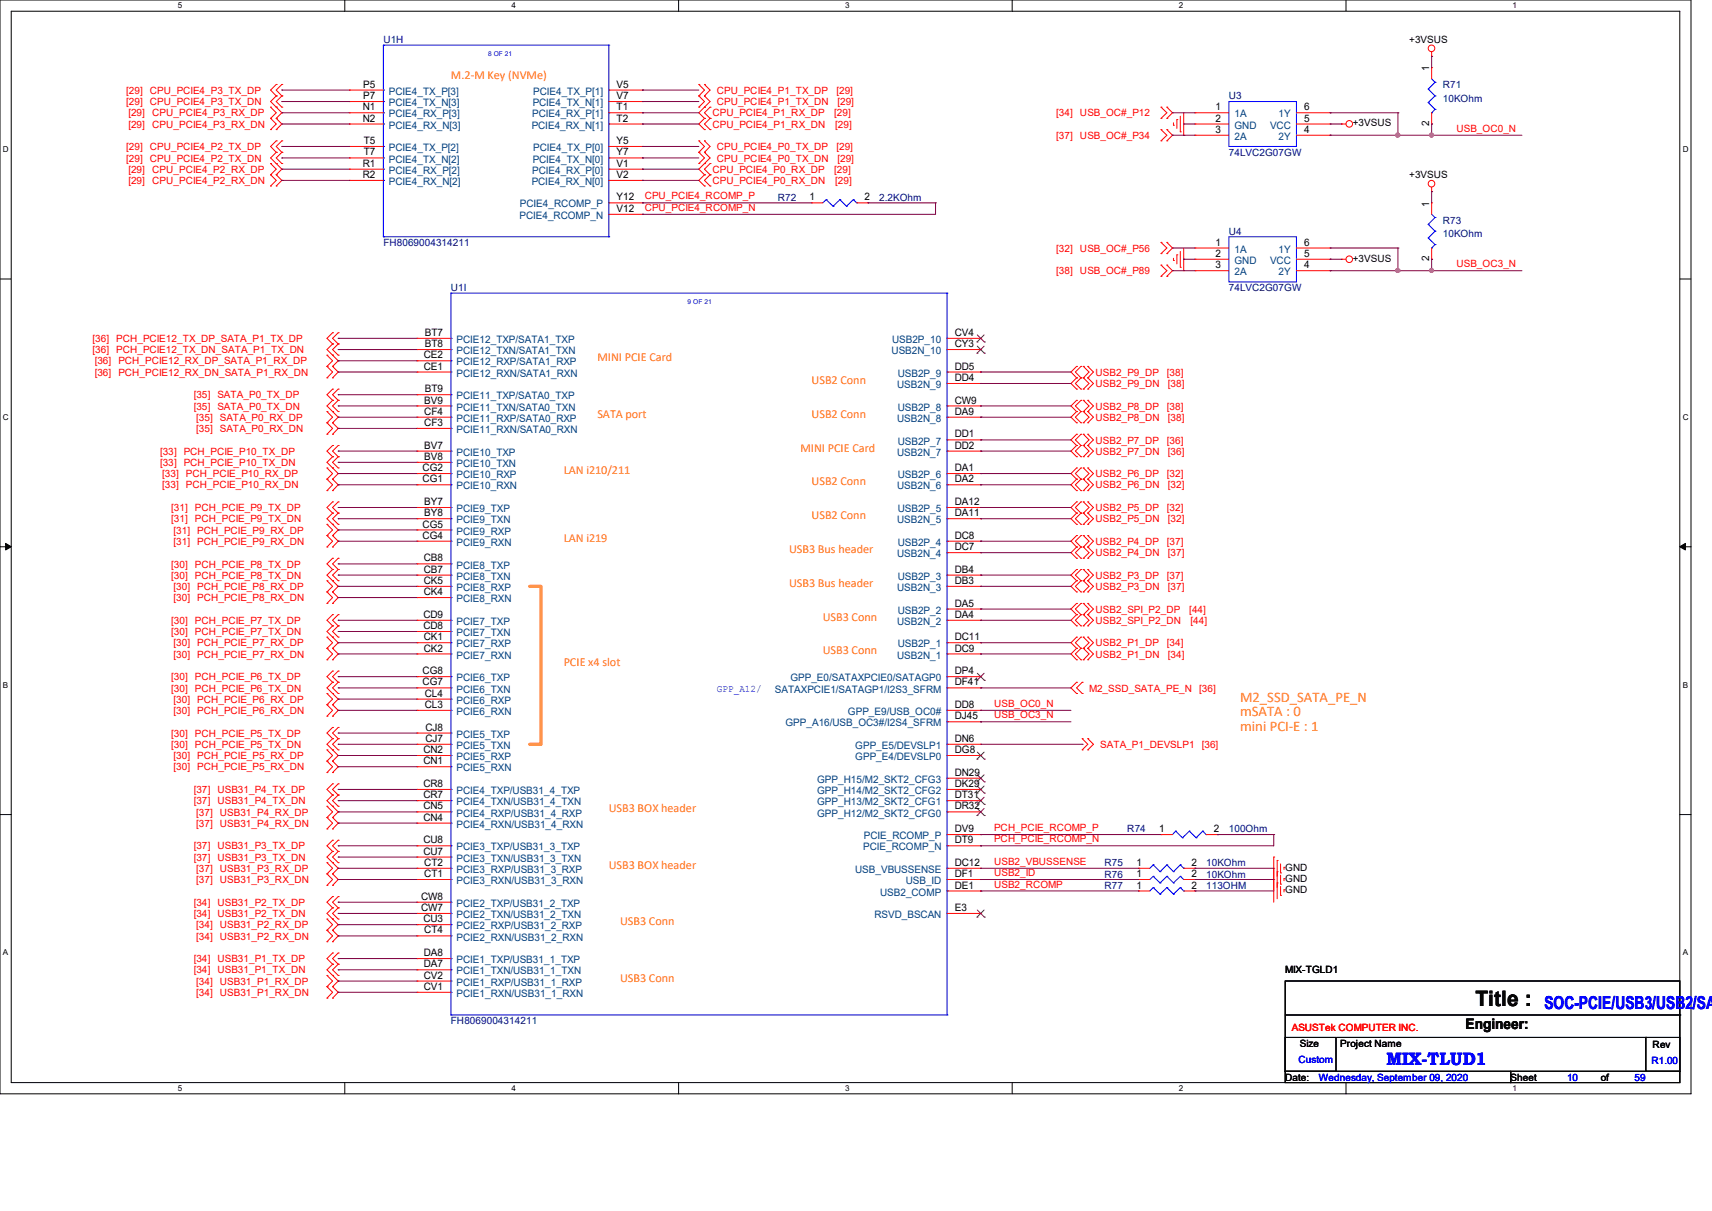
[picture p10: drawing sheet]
<svg xmlns="http://www.w3.org/2000/svg" width="297mm" height="210mm" viewBox="0 0 297 210" stroke-linecap="round" stroke-linejoin="round" font-family="sans-serif">
<defs><g id="words">
<text font-size="3.7" x="256" y="174.5">Title :</text>
<g font-size="3.1" fill="#00f">
<text x="267.9" y="175.1">SOC-PCIE/USB3/USB2/SAT</text>
<text x="240.5" y="184.7">MIX-TLUD1</text>
</g>
<g font-size="2.5" fill="#ff8000">
<text x="215.1" y="121.7">M2_SSD_SATA_PE_N</text>
<text x="215.1" y="124.2">mSATA : 0</text>
<text x="215.1" y="126.8">mini PCI-E : 1</text>
</g>
<text font-size="2.5" x="254.3" y="178.4">Engineer:</text>
<g font-size="2.1" fill="#ff8000">
<text x="78.2" y="13.8">M.2-M Key (NVMe)</text>
<text x="103.6" y="62.7">MINI PCIE Card</text>
<text x="140.8" y="66.5">USB2 Conn</text>
<text x="103.6" y="72.4">SATA port</text>
<text x="140.8" y="72.4">USB2 Conn</text>
<text x="97.8" y="82.2">LAN i210/211</text>
<text x="138.9" y="78.3">MINI PCIE Card</text>
<text x="140.8" y="84.2">USB2 Conn</text>
<text x="97.8" y="93.9">LAN i219</text>
<text x="136.9" y="95.9">USB3 Bus header</text>
<text x="140.8" y="90">USB2 Conn</text>
<text x="136.9" y="101.8">USB3 Bus header</text>
<text x="142.7" y="107.7">USB3 Conn</text>
<text x="142.7" y="113.5">USB3 Conn</text>
<text x="97.8" y="115.4">PCIE x4 slot</text>
<text x="105.6" y="140.9">USB3 BOX header</text>
<text x="105.6" y="150.7">USB3 BOX header</text>
<text x="107.6" y="160.4">USB3 Conn</text>
<text x="107.6" y="170.2">USB3 Conn</text>
</g>
<g font-size="1.8">
<text x="63" y="17.2">P7</text>
<text x="63" y="15.2">P5</text>
<text x="107" y="17.2">V7</text>
<text x="107" y="15.2">V5</text>
<text x="247.9" y="12.3" transform="rotate(-90 247.9 12.3)">1</text>
<text x="62.9" y="21.1">N2</text>
<text x="62.9" y="19.1">N1</text>
<text x="107" y="21.1">T2</text>
<text x="107" y="19.1">T1</text>
<text x="210.9" y="19.1">1</text>
<text x="210.9" y="21.1">2</text>
<text x="210.9" y="23">3</text>
<text x="226.3" y="23">4</text>
<text x="226.3" y="21.1">5</text>
<text x="226.3" y="19.1">6</text>
<text x="247.9" y="21.9" transform="rotate(-90 247.9 21.9)">2</text>
<text x="62.9" y="28.9">R1</text>
<text x="63.1" y="27">T7</text>
<text x="63.1" y="25">T5</text>
<text x="107" y="28.9">V1</text>
<text x="107" y="27">Y7</text>
<text x="107" y="25">Y5</text>
<text x="62.9" y="30.9">R2</text>
<text x="107" y="34.8">Y12</text>
<text x="107" y="30.9">V2</text>
<text x="140.4" y="34.8">1</text>
<text x="150" y="34.8">2</text>
<text x="247.9" y="35.8" transform="rotate(-90 247.9 35.8)">1</text>
<text x="107" y="36.7">V12</text>
<text x="210.9" y="42.6">1</text>
<text x="210.9" y="44.5">2</text>
<text x="210.9" y="46.5">3</text>
<text x="226.3" y="46.5">4</text>
<text x="226.3" y="44.5">5</text>
<text x="226.3" y="42.6">6</text>
<text x="247.9" y="45.3" transform="rotate(-90 247.9 45.3)">2</text>
<text x="73.7" y="58.3">BT7</text>
<text x="165.6" y="58.3">CV4</text>
<text x="73.5" y="64.1">CE1</text>
<text x="73.5" y="62.1">CE2</text>
<text x="73.7" y="60.2">BT8</text>
<text x="165.6" y="64.1">DD5</text>
<text x="165.6" y="60.2">CY3</text>
<text x="73.6" y="71.9">CF4</text>
<text x="73.6" y="70">BV9</text>
<text x="73.7" y="68">BT9</text>
<text x="165.6" y="71.9">DA9</text>
<text x="165.6" y="70">CW9</text>
<text x="165.6" y="66.1">DD4</text>
<text x="73.6" y="77.8">BV7</text>
<text x="73.6" y="73.9">CF3</text>
<text x="165.6" y="77.8">DD2</text>
<text x="165.6" y="75.9">DD1</text>
<text x="73.3" y="83.7">CG1</text>
<text x="73.3" y="81.7">CG2</text>
<text x="73.6" y="79.8">BV8</text>
<text x="165.6" y="83.7">DA2</text>
<text x="165.6" y="81.7">DA1</text>
<text x="73.6" y="89.5">BY8</text>
<text x="73.6" y="87.6">BY7</text>
<text x="165.6" y="89.5">DA11</text>
<text x="165.6" y="87.6">DA12</text>
<text x="73.3" y="93.4">CG4</text>
<text x="73.3" y="91.5">CG5</text>
<text x="165.6" y="95.4">DC7</text>
<text x="165.6" y="93.4">DC8</text>
<text x="73.5" y="101.3">CK5</text>
<text x="73.5" y="99.3">CB7</text>
<text x="73.5" y="97.4">CB8</text>
<text x="165.6" y="101.3">DB3</text>
<text x="165.6" y="99.3">DB4</text>
<text x="73.4" y="107.1">CD9</text>
<text x="73.5" y="103.2">CK4</text>
<text x="165.6" y="107.1">DA4</text>
<text x="165.6" y="105.2">DA5</text>
<text x="73.4" y="109.1">CD8</text>
<text x="73.5" y="113">CK2</text>
<text x="73.5" y="111">CK1</text>
<text x="165.6" y="113">DC9</text>
<text x="165.6" y="111">DC11</text>
<text x="73.3" y="118.9">CG7</text>
<text x="73.3" y="116.9">CG8</text>
<text x="165.6" y="118.9">DF41</text>
<text x="165.6" y="116.9">DP4</text>
<text x="73.7" y="122.8">CL3</text>
<text x="73.7" y="120.8">CL4</text>
<text x="165.6" y="124.8">DJ45</text>
<text x="165.6" y="122.8">DD8</text>
<text x="73.4" y="130.6">CN2</text>
<text x="73.8" y="128.7">CJ7</text>
<text x="73.8" y="126.7">CJ8</text>
<text x="165.6" y="130.6">DG8</text>
<text x="165.6" y="128.7">DN6</text>
<text x="73.4" y="136.5">CR8</text>
<text x="73.4" y="132.5">CN1</text>
<text x="165.6" y="136.5">DK29</text>
<text x="165.6" y="134.5">DN29</text>
<text x="73.4" y="142.3">CN4</text>
<text x="73.4" y="140.4">CN5</text>
<text x="73.4" y="138.4">CR7</text>
<text x="165.6" y="140.4">DR32</text>
<text x="165.6" y="138.4">DT31</text>
<text x="73.4" y="148.2">CU7</text>
<text x="73.4" y="146.3">CU8</text>
<text x="165.6" y="146.3">DT9</text>
<text x="165.6" y="144.3">DV9</text>
<text x="201.1" y="144.3">1</text>
<text x="210.6" y="144.3">2</text>
<text x="73.6" y="152.1">CT1</text>
<text x="73.6" y="150.2">CT2</text>
<text x="165.6" y="154.1">DE1</text>
<text x="165.6" y="152.1">DF1</text>
<text x="165.6" y="150.2">DC12</text>
<text x="197.1" y="150.2">1</text>
<text x="197.1" y="152.1">1</text>
<text x="197.1" y="154.1">1</text>
<text x="206.7" y="150.2">2</text>
<text x="206.7" y="152.1">2</text>
<text x="206.7" y="154.1">2</text>
<text x="73.1" y="158">CW7</text>
<text x="73.1" y="156">CW8</text>
<text x="73.4" y="159.9">CU3</text>
<text x="73.6" y="161.9">CT4</text>
<text x="165.6" y="158">E3</text>
<text x="73.5" y="167.8">DA7</text>
<text x="73.5" y="165.8">DA8</text>
<text x="73.5" y="171.7">CV1</text>
<text x="73.5" y="169.7">CV2</text>
</g>
<g font-size="1.8" fill="#004080">
<text x="67.5" y="16.4">PCIE4_TX_P[3]</text>
<text x="92.5" y="16.4">PCIE4_TX_P[1]</text>
<text x="67.5" y="22.3">PCIE4_RX_N[3]</text>
<text x="67.5" y="20.4">PCIE4_RX_P[3]</text>
<text x="67.5" y="18.4">PCIE4_TX_N[3]</text>
<text x="92.2" y="22.3">PCIE4_RX_N[1]</text>
<text x="92.3" y="20.4">PCIE4_RX_P[1]</text>
<text x="92.4" y="18.4">PCIE4_TX_N[1]</text>
<text x="214.2" y="20.4">1A</text>
<text x="214.2" y="22.3">GND</text>
<text x="220.3" y="22.3">VCC</text>
<text x="221.8" y="20.4">1Y</text>
<text x="67.5" y="28.2">PCIE4_TX_N[2]</text>
<text x="67.5" y="26.2">PCIE4_TX_P[2]</text>
<text x="92.4" y="28.2">PCIE4_TX_N[0]</text>
<text x="92.5" y="26.2">PCIE4_TX_P[0]</text>
<text x="214.2" y="24.3">2A</text>
<text x="221.8" y="24.3">2Y</text>
<text x="67.5" y="32.1">PCIE4_RX_N[2]</text>
<text x="67.5" y="30.1">PCIE4_RX_P[2]</text>
<text x="90.2" y="36">PCIE4_RCOMP_P</text>
<text x="92.2" y="32.1">PCIE4_RX_N[0]</text>
<text x="92.3" y="30.1">PCIE4_RX_P[0]</text>
<text x="90.1" y="38">PCIE4_RCOMP_N</text>
<text x="214.2" y="43.8">1A</text>
<text x="214.2" y="45.8">GND</text>
<text x="214.2" y="47.8">2A</text>
<text x="220.3" y="45.8">VCC</text>
<text x="221.8" y="47.8">2Y</text>
<text x="221.8" y="43.8">1Y</text>
<text x="79.2" y="59.5">PCIE12_TXP/SATA1_TXP</text>
<text x="154.8" y="59.5">USB2P_10</text>
<text x="79.2" y="65.3">PCIE12_RXN/SATA1_RXN</text>
<text x="79.2" y="63.4">PCIE12_RXP/SATA1_RXP</text>
<text x="79.2" y="61.4">PCIE12_TXN/SATA1_TXN</text>
<text x="154.7" y="61.4">USB2N_10</text>
<text x="155.7" y="65.3">USB2P_9</text>
<text x="79.2" y="71.2">PCIE11_TXN/SATA0_TXN</text>
<text x="79.2" y="69.3">PCIE11_TXP/SATA0_TXP</text>
<text x="155.7" y="67.3">USB2N_9</text>
<text x="155.7" y="71.2">USB2P_8</text>
<text x="79.2" y="75.1">PCIE11_RXN/SATA0_RXN</text>
<text x="79.2" y="73.2">PCIE11_RXP/SATA0_RXP</text>
<text x="155.7" y="73.2">USB2N_8</text>
<text x="155.7" y="77.1">USB2P_7</text>
<text x="79.2" y="82.9">PCIE10_RXP</text>
<text x="79.2" y="81">PCIE10_TXN</text>
<text x="79.2" y="79">PCIE10_TXP</text>
<text x="155.7" y="79">USB2N_7</text>
<text x="155.7" y="82.9">USB2P_6</text>
<text x="79.2" y="88.8">PCIE9_TXP</text>
<text x="79.2" y="84.9">PCIE10_RXN</text>
<text x="155.7" y="84.9">USB2N_6</text>
<text x="155.7" y="88.8">USB2P_5</text>
<text x="79.2" y="94.7">PCIE9_RXN</text>
<text x="79.2" y="92.7">PCIE9_RXP</text>
<text x="79.2" y="90.8">PCIE9_TXN</text>
<text x="155.7" y="90.8">USB2N_5</text>
<text x="155.7" y="94.7">USB2P_4</text>
<text x="79.2" y="100.5">PCIE8_TXN</text>
<text x="79.2" y="98.6">PCIE8_TXP</text>
<text x="155.7" y="96.6">USB2N_4</text>
<text x="155.7" y="100.5">USB2P_3</text>
<text x="79.2" y="104.4">PCIE8_RXN</text>
<text x="79.2" y="102.5">PCIE8_RXP</text>
<text x="155.7" y="102.5">USB2N_3</text>
<text x="155.7" y="106.4">USB2P_2</text>
<text x="79.2" y="112.3">PCIE7_RXP</text>
<text x="79.2" y="110.3">PCIE7_TXN</text>
<text x="79.2" y="108.4">PCIE7_TXP</text>
<text x="155.7" y="108.4">USB2N_2</text>
<text x="155.7" y="112.3">USB2P_1</text>
<text x="79.2" y="118.2">PCIE6_TXP</text>
<text x="79.2" y="114.2">PCIE7_RXN</text>
<text x="137.1" y="118.2">GPP_E0/SATAXPCIE0/SATAGP0</text>
<text x="155.7" y="114.2">USB2N_1</text>
<text x="79.2" y="124">PCIE6_RXN</text>
<text x="79.2" y="122">PCIE6_RXP</text>
<text x="79.2" y="120.1">PCIE6_TXN</text>
<text x="134.4" y="120.1">SATAXPCIE1/SATAGP1/I2S3_SFRM</text>
<text x="136.3" y="126">GPP_A16/USB_OC3#/I2S4_SFRM</text>
<text x="147.1" y="124">GPP_E9/USB_OC0#</text>
<text x="79.2" y="131.8">PCIE5_RXP</text>
<text x="79.2" y="129.9">PCIE5_TXN</text>
<text x="79.2" y="127.9">PCIE5_TXP</text>
<text x="148.4" y="131.8">GPP_E4/DEVSLP0</text>
<text x="148.4" y="129.9">GPP_E5/DEVSLP1</text>
<text x="79.2" y="137.7">PCIE4_TXP/USB31_4_TXP</text>
<text x="79.2" y="133.8">PCIE5_RXN</text>
<text x="141.8" y="137.7">GPP_H14/M2_SKT2_CFG2</text>
<text x="141.8" y="135.8">GPP_H15/M2_SKT2_CFG3</text>
<text x="79.2" y="143.6">PCIE4_RXN/USB31_4_RXN</text>
<text x="79.2" y="141.6">PCIE4_RXP/USB31_4_RXP</text>
<text x="79.2" y="139.7">PCIE4_TXN/USB31_4_TXN</text>
<text x="141.8" y="141.6">GPP_H12/M2_SKT2_CFG0</text>
<text x="141.8" y="139.7">GPP_H13/M2_SKT2_CFG1</text>
<text x="79.2" y="149.4">PCIE3_TXN/USB31_3_TXN</text>
<text x="79.2" y="147.5">PCIE3_TXP/USB31_3_TXP</text>
<text x="149.8" y="147.5">PCIE_RCOMP_N</text>
<text x="149.9" y="145.5">PCIE_RCOMP_P</text>
<text x="79.2" y="153.3">PCIE3_RXN/USB31_3_RXN</text>
<text x="79.2" y="151.4">PCIE3_RXP/USB31_3_RXP</text>
<text x="148.4" y="151.4">USB_VBUSSENSE</text>
<text x="152.7" y="155.3">USB2_COMP</text>
<text x="157.1" y="153.3">USB_ID</text>
<text x="79.2" y="161.2">PCIE2_RXP/USB31_2_RXP</text>
<text x="79.2" y="159.2">PCIE2_TXN/USB31_2_TXN</text>
<text x="79.2" y="157.3">PCIE2_TXP/USB31_2_TXP</text>
<text x="151.7" y="159.2">RSVD_BSCAN</text>
<text x="79.2" y="167">PCIE1_TXP/USB31_1_TXP</text>
<text x="79.2" y="163.1">PCIE2_RXN/USB31_2_RXN</text>
<text x="79.2" y="172.9">PCIE1_RXN/USB31_1_RXN</text>
<text x="79.2" y="170.9">PCIE1_RXP/USB31_1_RXP</text>
<text x="79.2" y="169">PCIE1_TXN/USB31_1_TXN</text>
</g>
<g font-size="1.7" fill="#000080">
<text x="66.5" y="7.5">U1H</text>
<text x="213.2" y="17.2">U3</text>
<text x="250.3" y="15.3">R71</text>
<text x="250.3" y="17.7">10KOhm</text>
<text x="213.2" y="27">74LVC2G07GW</text>
<text x="135" y="34.8">R72</text>
<text x="152.5" y="34.8">2.2KOhm</text>
<text x="213.2" y="40.7">U4</text>
<text x="250.3" y="38.8">R73</text>
<text x="250.3" y="41.1">10KOhm</text>
<text x="66.5" y="42.7">FH8069004314211</text>
<text x="78.2" y="50.5">U1I</text>
<text x="213.2" y="50.5">74LVC2G07GW</text>
<text x="195.6" y="144.4">R74</text>
<text x="213.2" y="144.4">100Ohm</text>
<text x="191.6" y="150.2">R75</text>
<text x="191.6" y="152.2">R76</text>
<text x="191.6" y="154.1">R77</text>
<text x="209.2" y="150.2">10KOhm</text>
<text x="209.2" y="152.2">10KOhm</text>
<text x="209.2" y="154.1">113OHM</text>
<text x="78.2" y="177.6">FH8069004314211</text>
</g>
<g font-size="1.7">
<text x="244.5" y="7.5">+3VSUS</text>
<text x="234.7" y="21.9">+3VSUS</text>
<text x="244.5" y="30.9">+3VSUS</text>
<text x="234.7" y="45.4">+3VSUS</text>
<text x="223" y="154.9">GND</text>
<text x="223" y="153">GND</text>
<text x="223" y="151">GND</text>
<text x="223" y="168.8">MIX-TGLD1</text>
<text x="225.5" y="181.5">Size</text>
<text x="232.5" y="181.5">Project Name</text>
<text x="286.7" y="181.7">Rev</text>
<text x="223" y="187.4">Date:</text>
<text x="262.1" y="187.4">Sheet</text>
<text x="277.7" y="187.4">of</text>
</g>
<g font-size="1.7" fill="#f00">
<text x="21.9" y="16.3">[29] CPU_PCIE4_P3_TX_DP</text>
<text x="124.4" y="16.3">CPU_PCIE4_P1_TX_DP</text>
<text x="145.1" y="16.3">[29]</text>
<text x="21.9" y="18.2">[29] CPU_PCIE4_P3_TX_DN</text>
<text x="22.3" y="20.2">[29]</text>
<text x="22.3" y="22.1">[29]</text>
<text x="26.4" y="20.2">CPU_PCIE4_P3_RX_DP</text>
<text x="26.4" y="22.1">CPU_PCIE4_P3_RX_DN</text>
<text x="123.6" y="20.2">CPU_PCIE4_P1_RX_DP</text>
<text x="123.6" y="22.1">CPU_PCIE4_P1_RX_DN</text>
<text x="124.4" y="18.2">CPU_PCIE4_P1_TX_DN</text>
<text x="144.7" y="20.2">[29]</text>
<text x="144.9" y="22.1">[29]</text>
<text x="145.3" y="18.2">[29]</text>
<text x="183.3" y="20.2">[34] USB_OC#_P12</text>
<text x="252.7" y="22.9">USB_OC0_N</text>
<text x="21.9" y="26">[29] CPU_PCIE4_P2_TX_DP</text>
<text x="21.9" y="28">[29] CPU_PCIE4_P2_TX_DN</text>
<text x="22.3" y="30">[29]</text>
<text x="26.4" y="30">CPU_PCIE4_P2_RX_DP</text>
<text x="123.6" y="30">CPU_PCIE4_P0_RX_DP</text>
<text x="124.4" y="26">CPU_PCIE4_P0_TX_DP</text>
<text x="124.4" y="28">CPU_PCIE4_P0_TX_DN</text>
<text x="144.7" y="30">[29]</text>
<text x="145.1" y="26">[29]</text>
<text x="145.3" y="28">[29]</text>
<text x="183.3" y="24.1">[37] USB_OC#_P34</text>
<text x="22.3" y="31.9">[29]</text>
<text x="26.4" y="31.9">CPU_PCIE4_P2_RX_DN</text>
<text x="111.8" y="34.6">CPU_PCIE4_RCOMP_P</text>
<text x="123.6" y="31.9">CPU_PCIE4_P0_RX_DN</text>
<text x="144.9" y="31.9">[29]</text>
<text x="111.8" y="36.6">CPU_PCIE4_RCOMP_N</text>
<text x="183.3" y="43.6">[32] USB_OC#_P56</text>
<text x="183.3" y="47.6">[38] USB_OC#_P89</text>
<text x="252.7" y="46.4">USB_OC3_N</text>
<text x="16" y="59.3">[36] PCH_PCIE12_TX_DP_SATA_P1_TX_DP</text>
<text x="16" y="61.3">[36] PCH_PCIE12_TX_DN_SATA_P1_TX_DN</text>
<text x="16.4" y="63.2">[36] PCH_PCIE12_RX_DP_SATA_P1_RX_DP</text>
<text x="16.4" y="65.1">[36] PCH_PCIE12_RX_DN_SATA_P1_RX_DN</text>
<text x="190.1" y="65.1">USB2_P9_DP</text>
<text x="202.4" y="65.1">[38]</text>
<text x="33.6" y="69.1">[35] SATA_P0_TX_DP</text>
<text x="33.6" y="71">[35] SATA_P0_TX_DN</text>
<text x="190.1" y="67.1">USB2_P9_DN</text>
<text x="190.1" y="71">USB2_P8_DP</text>
<text x="202.4" y="71">[38]</text>
<text x="202.6" y="67.1">[38]</text>
<text x="34" y="73">[35] SATA_P0_RX_DP</text>
<text x="34" y="74.9">[35] SATA_P0_RX_DN</text>
<text x="190.1" y="73">USB2_P8_DN</text>
<text x="190.1" y="76.9">USB2_P7_DP</text>
<text x="202.4" y="76.9">[36]</text>
<text x="202.6" y="73">[38]</text>
<text x="27.8" y="78.9">[33] PCH_PCIE_P10_TX_DP</text>
<text x="27.8" y="80.8">[33] PCH_PCIE_P10_TX_DN</text>
<text x="28.2" y="82.8">[33] PCH_PCIE_P10_RX_DP</text>
<text x="190.1" y="78.9">USB2_P7_DN</text>
<text x="190.1" y="82.8">USB2_P6_DP</text>
<text x="202.4" y="82.8">[32]</text>
<text x="202.6" y="78.9">[36]</text>
<text x="28.2" y="84.7">[33] PCH_PCIE_P10_RX_DN</text>
<text x="29.7" y="88.6">[31] PCH_PCIE_P9_TX_DP</text>
<text x="190.1" y="84.7">USB2_P6_DN</text>
<text x="190.1" y="88.6">USB2_P5_DP</text>
<text x="202.4" y="88.6">[32]</text>
<text x="202.6" y="84.7">[32]</text>
<text x="29.7" y="90.6">[31] PCH_PCIE_P9_TX_DN</text>
<text x="30.1" y="92.5">[31] PCH_PCIE_P9_RX_DP</text>
<text x="30.1" y="94.5">[31] PCH_PCIE_P9_RX_DN</text>
<text x="190.1" y="90.6">USB2_P5_DN</text>
<text x="190.1" y="94.5">USB2_P4_DP</text>
<text x="202.4" y="94.5">[37]</text>
<text x="202.6" y="90.6">[32]</text>
<text x="29.7" y="98.4">[30] PCH_PCIE_P8_TX_DP</text>
<text x="29.7" y="100.4">[30] PCH_PCIE_P8_TX_DN</text>
<text x="190.1" y="96.5">USB2_P4_DN</text>
<text x="190.1" y="100.4">USB2_P3_DP</text>
<text x="202.4" y="100.4">[37]</text>
<text x="202.6" y="96.5">[37]</text>
<text x="30.1" y="102.3">[30] PCH_PCIE_P8_RX_DP</text>
<text x="30.1" y="104.3">[30] PCH_PCIE_P8_RX_DN</text>
<text x="190.1" y="102.3">USB2_P3_DN</text>
<text x="190.1" y="106.3">USB2_SPI_P2_DP</text>
<text x="202.6" y="102.3">[37]</text>
<text x="206.3" y="106.3">[44]</text>
<text x="29.7" y="108.2">[30] PCH_PCIE_P7_TX_DP</text>
<text x="29.7" y="110.1">[30] PCH_PCIE_P7_TX_DN</text>
<text x="30.1" y="112.1">[30] PCH_PCIE_P7_RX_DP</text>
<text x="190.1" y="108.2">USB2_SPI_P2_DN</text>
<text x="190.1" y="112.1">USB2_P1_DP</text>
<text x="202.4" y="112.1">[34]</text>
<text x="206.5" y="108.2">[44]</text>
<text x="29.7" y="118">[30] PCH_PCIE_P6_TX_DP</text>
<text x="29.7" y="119.9">[30] PCH_PCIE_P6_TX_DN</text>
<text x="30.1" y="114">[30] PCH_PCIE_P7_RX_DN</text>
<text x="188.9" y="119.9">M2_SSD_SATA_PE_N</text>
<text x="190.1" y="114">USB2_P1_DN</text>
<text x="202.6" y="114">[34]</text>
<text x="208.1" y="119.9">[36]</text>
<text x="30.1" y="121.9">[30] PCH_PCIE_P6_RX_DP</text>
<text x="30.1" y="123.8">[30] PCH_PCIE_P6_RX_DN</text>
<text x="172.5" y="122.6">USB_OC0_N</text>
<text x="172.5" y="124.6">USB_OC3_N</text>
<text x="29.7" y="127.8">[30] PCH_PCIE_P5_TX_DP</text>
<text x="29.7" y="129.7">[30] PCH_PCIE_P5_TX_DN</text>
<text x="30.1" y="131.7">[30] PCH_PCIE_P5_RX_DP</text>
<text x="190.9" y="129.7">SATA_P1_DEVSLP1</text>
<text x="208.5" y="129.7">[36]</text>
<text x="30.1" y="133.6">[30] PCH_PCIE_P5_RX_DN</text>
<text x="33.6" y="137.5">[37] USB31_P4_TX_DP</text>
<text x="33.6" y="139.5">[37] USB31_P4_TX_DN</text>
<text x="34" y="141.4">[37] USB31_P4_RX_DP</text>
<text x="34" y="143.4">[37] USB31_P4_RX_DN</text>
<text x="33.6" y="147.3">[37] USB31_P3_TX_DP</text>
<text x="33.6" y="149.3">[37] USB31_P3_TX_DN</text>
<text x="172.5" y="146.1">PCH_PCIE_RCOMP_N</text>
<text x="172.5" y="144.1">PCH_PCIE_RCOMP_P</text>
<text x="172.5" y="150">USB2_VBUSSENSE</text>
<text x="34" y="151.2">[37] USB31_P3_RX_DP</text>
<text x="34" y="153.2">[37] USB31_P3_RX_DN</text>
<text x="172.5" y="153.9">USB2_RCOMP</text>
<text x="172.5" y="151.9">USB2_ID</text>
<text x="33.6" y="157.1">[34] USB31_P2_TX_DP</text>
<text x="33.6" y="159">[34] USB31_P2_TX_DN</text>
<text x="34" y="161">[34] USB31_P2_RX_DP</text>
<text x="33.6" y="166.9">[34] USB31_P1_TX_DP</text>
<text x="34" y="162.9">[34] USB31_P2_RX_DN</text>
<text x="33.6" y="168.8">[34] USB31_P1_TX_DN</text>
<text x="34" y="170.8">[34] USB31_P1_RX_DP</text>
<text x="34" y="172.7">[34] USB31_P1_RX_DN</text>
<text x="224.1" y="178.8">ASUSTek COMPUTER INC.</text>
</g>
<g font-size="1.7" fill="#00f">
<text x="124.4" y="119.9">GPP_A12/</text>
<text x="225.3" y="184.3">Custom</text>
<text x="286.5" y="184.5">R1.00</text>
<text x="228.8" y="187.4">Wednesday, September 09, 2020</text>
<text x="271.9" y="187.4">10</text>
<text x="283.6" y="187.4">59</text>
</g>
<g font-size="1.4">
<text x="30.9" y="1.4">5</text>
<text x="88.7" y="1.4">4</text>
<text x="146.6" y="1.4">3</text>
<text x="204.5" y="1.4">2</text>
<text x="262.4" y="1.4">1</text>
<text x=".5" y="26.4">D</text>
<text x="291.9" y="26.4">D</text>
<text x=".5" y="72.8">C</text>
<text x="291.9" y="72.8">C</text>
<text x=".5" y="119.3">B</text>
<text x="291.9" y="119.3">B</text>
<text x=".5" y="165.7">A</text>
<text x="291.9" y="165.7">A</text>
<text x="30.9" y="189.2">5</text>
<text x="88.7" y="189.2">4</text>
<text x="146.6" y="189.2">3</text>
<text x="204.5" y="189.2">2</text>
<text x="262.4" y="189.2">1</text>
</g>
<g font-size="1.1" fill="#00f">
<text x="84.7" y="9.7">8 OF 21</text>
<text x="119.3" y="52.7">9 OF 21</text>
</g>
</g></defs>
<path d="M0 0h293.4v189.7h-293.4zM1.9 1.9h289.5v185.8h-289.5z" fill="none" stroke="#000" stroke-width=".17"/>
<g fill="#fff">
<path d="M30.9 .2h.7v1.5h-.7z"/>
<path d="M30.9 188h.7v1.5h-.7z"/>
</g>
<path d="M59.8 0v1.9M59.8 187.7v2" fill="none" stroke="#000" stroke-width=".17"/>
<g fill="#fff">
<path d="M88.7 .2h.8v1.5h-.8z"/>
<path d="M88.7 188h.8v1.5h-.8z"/>
</g>
<path d="M117.7 0v1.9M117.7 187.7v2" fill="none" stroke="#000" stroke-width=".17"/>
<g fill="#fff">
<path d="M146.6 .2h.8v1.5h-.8z"/>
<path d="M146.6 188h.8v1.5h-.8z"/>
</g>
<path d="M175.6 0v1.9M175.6 187.7v2" fill="none" stroke="#000" stroke-width=".17"/>
<g fill="#fff">
<path d="M204.5 .2h.8v1.5h-.8z"/>
<path d="M204.5 188h.8v1.5h-.8z"/>
</g>
<path d="M233.5 0v1.9M233.5 187.7v2" fill="none" stroke="#000" stroke-width=".17"/>
<g fill="#fff">
<path d="M262.4 .2h.8v1.5h-.8z"/>
<path d="M262.4 188h.8v1.5h-.8z"/>
<path d="M.5 25.1h1v1.6h-1z"/>
<path d="M291.9 25.1h1v1.6h-1z"/>
<path d="M.5 71.6h1v1.5h-1z"/>
<path d="M291.9 71.6h1v1.5h-1z"/>
</g>
<path d="M0 48.4h1.9M291.4 48.4h2" fill="none" stroke="#000" stroke-width=".17"/>
<g fill="#fff">
<path d="M.5 118h.9v1.5h-.9z"/>
<path d="M291.9 118h.9v1.5h-.9z"/>
</g>
<path d="M0 94.8h1.9M291.4 94.8h2" fill="none" stroke="#000" stroke-width=".17"/>
<path d="M1 94.2l.9 .6-.9 .6zM291.4 94.8l1-.6v1.2z" fill="#000" stroke="#000" stroke-width=".17"/>
<g fill="#fff">
<path d="M.5 164.5h.9v1.5h-.9z"/>
<path d="M291.9 164.5h.9v1.5h-.9z"/>
</g>
<path d="M0 141.3h1.9M291.4 141.3h2M223 170.1h68.4v15.7h-68.4zM223 179.9h8.8v5.9h-8.8zM223 176h68.4M231.9 179.9h53.6M285.5 179.9h5.9v5.9h-5.9zM285.5 179.9h.1M291.4 176h.1M223 185.8h39.1v1.9h-39.1zM262.1 185.8h29.3v1.9h-29.3z" fill="none" stroke="#000" stroke-width=".17"/>
<path d="M91.9 101.7h2v27.4h-2" fill="none" stroke="#ff8000" stroke-width=".55"/>
<g fill="none" stroke="#f00" stroke-width=".17">
<path d="M46.9 18.6h.1M46.9 18.6l1 1-1 .9M47.9 14.6h.1M47.9 16.6h.1M47.9 18.6h.1M47.9 14.6l-1 1 1 1M47.9 16.6l-1 1 2 2-1 .9M48.9 14.6h.1M48.9 16.6h.1M48.9 18.6h.1M48.9 14.6l-1 1 1 1M48.9 16.6l-1 1 1 1"/>
<path d="M60.6 19.6h.1M60.6 17.6h.1M60.6 15.6h.1M60.6 19.6h5.9M60.6 17.6h5.9M60.6 15.6h5.9M105.6 19.6h5.9M105.6 17.6h5.9M105.6 15.6h5.9M111.5 19.6h.1M111.5 17.6h.1M111.5 15.6h.1"/>
<path d="M121.2 14.6h.1M121.2 16.6h.1M121.2 18.6h.1M121.2 14.6l1 1-1 1M121.2 16.6l1 1-1 1M122.2 14.6h.1M122.2 16.6h.1M122.2 18.6h.1M122.2 14.6l1 1-1 1M122.2 16.6l1 1-2 2 1 .9M123.2 18.6h.1M123.2 18.6l-1 1 1 .9"/>
<path d="M201.4 18.6h.1M201.4 18.6l1 1-1 .9M202.4 18.6h.1M202.4 18.6l1 1-1 .9M205.4 19.6v3.9M207.3 19.6h.1M207.3 19.6h5.9M224.9 19.6h5.9M230.8 19.6h.1M248.4 9.8h.1M248.4 11.7h.1M248.4 9v.8"/>
<path d="M248.4 11.7v2M248.4 19.6v1.9M46.9 20.5h.1M46.9 22.5h.1M46.9 28.4h.1M46.9 30.3h.1M46.9 32.3h.1M46.9 20.5l1 1-1 1M46.9 28.4l1 .9-1 1M46.9 30.3l1 1-1 1M47.9 20.5h.1M47.9 22.5h.1"/>
<path d="M47.9 24.4h.1M47.9 26.4h.1M47.9 30.3h.1M47.9 28.4h.1M47.9 32.3h.1M47.9 20.5l1 1-1 1M47.9 24.4l-1 1 1 1M47.9 26.4l-1 1 2 1.9-1 1M47.9 30.3l1 1-1 1M48.9 24.4h.1M48.9 26.4h.1M48.9 28.4h.1"/>
<path d="M48.9 24.4l-1 1 1 1M48.9 26.4l-1 1 1 1M60.6 31.3h.1M60.6 29.3h.1M60.6 27.4h.1M60.6 25.4h.1M60.6 21.5h.1M60.6 21.5h5.9M60.6 31.3h5.9M60.6 29.3h5.9M60.6 27.4h5.9M60.6 25.4h5.9"/>
<path d="M105.6 21.5h5.9M105.6 35.2h5.9M105.6 31.3h5.9M105.6 29.3h5.9M105.6 27.4h5.9M105.6 25.4h5.9M105.6 37.2h5.9M111.5 37.2h.1M111.5 35.2h.1M111.5 31.3h.1M111.5 29.3h.1M111.5 27.4h.1"/>
<path d="M111.5 25.4h.1M111.5 21.5h.1M121.2 24.4h.1M121.2 26.4h.1M121.2 28.4h.1M121.2 24.4l1 1-1 1M121.2 26.4l1 1-1 1M122.2 20.5h.1M122.2 22.5h.1M122.2 24.4h.1M122.2 26.4h.1M122.2 30.3h.1"/>
<path d="M122.2 28.4h.1M122.2 32.3h.1M122.2 20.5l-1 1 1 1M122.2 24.4l1 1-1 1M122.2 26.4l1 1-2 1.9 1 1M122.2 30.3l-1 1 1 1M123.2 20.5h.1M123.2 22.5h.1M123.2 28.4h.1M123.2 30.3h.1M123.2 32.3h.1M123.2 20.5l-1 1 1 1"/>
<path d="M123.2 28.4l-1 .9 1 1M123.2 30.3l-1 1 1 1M140.8 35.2h.1M140.8 35.2h1.9M148.6 35.2h2M150.6 35.2h.1M201.4 20.5h.1M201.4 22.5h.1M201.4 24.4h.1M201.4 22.5l1 1-1 .9M202.4 20.5h.1M202.4 24.4h.1"/>
<path d="M202.4 22.5h.1M202.4 22.5l1 1-1 .9M203.6 21.7h.1M203.6 21.3v.4M204.2 20.7h.1M204.2 20.7v1.6M204.8 22.9h.1M204.8 20.2v2.7M205.4 23.5h.1M207.3 21.5h.1M207.3 23.5h.1M207.3 21.5h5.9"/>
<path d="M207.3 23.5h5.9M224.9 21.5h5.9M224.9 23.5h5.9M230.8 23.5h.1M230.8 21.5h.1M232.7 21.5h.1M232.7 21.5h.8M248.4 33.2h.1M248.4 35.2h.1M248.4 21.5h.1M248.4 32.5v.7M248.4 35.2v2"/>
<path d="M57.7 57.7h.1M57.7 59.6h.1M57.7 57.7l-1 1 1 .9M57.7 59.6l-1 1 2 2-1 .9M58.7 57.7h.1M58.7 59.6h.1M58.7 57.7l-1 1 1 .9M58.7 59.6l-1 1 1 1M72.3 58.7h.1M72.3 58.7h5.9M164.3 58.7h5.8M170.1 58.7h.1"/>
<path d="M201.4 42h.1M201.4 44h.1M201.4 46h.1M201.4 47.9h.1M201.4 42l1 1-1 1M201.4 46l1 .9-1 1M202.4 44h.1M202.4 42h.1M202.4 47.9h.1M202.4 46h.1M202.4 42l1 1-1 1M202.4 46l1 .9-1 1"/>
<path d="M203.6 45.2h.1M203.6 44.8v.4M204.2 44.2h.1M204.2 44.2v1.6M204.8 46.4h.1M204.8 43.6v2.8M205.4 46.9h.1M205.4 43v3.9M207.3 43h.1M207.3 45h.1M207.3 46.9h.1M207.3 45h5.9"/>
<path d="M207.3 43h5.9M207.3 46.9h5.9M224.9 45h5.9M224.9 43h5.9M224.9 46.9h5.9M230.8 46.9h.1M230.8 45h.1M230.8 43h.1M232.7 45h.1M232.7 45h.8M248.4 45h.1M248.4 43v2"/>
<path d="M56.7 71.4h.1M56.7 73.3h.1M56.7 75.3h.1M56.7 61.6h.1M56.7 63.5h.1M56.7 65.5h.1M56.7 71.4l1 .9-1 1M56.7 73.3l1 1-1 1M56.7 61.6l1 1-1 .9M56.7 63.5l1 1-1 1M57.7 67.5h.1M57.7 69.4h.1"/>
<path d="M57.7 73.3h.1M57.7 71.4h.1M57.7 75.3h.1M57.7 63.5h.1M57.7 61.6h.1M57.7 65.5h.1M57.7 77.3h.1M57.7 79.2h.1M57.7 67.5l-1 1 1 .9M57.7 69.4l-1 1 2 1.9-1 1M57.7 73.3l1 1-1 1M57.7 63.5l1 1-1 1"/>
<path d="M57.7 77.3l-1 .9 1 1M57.7 79.2l-1 1 1 1M58.7 67.5h.1M58.7 69.4h.1M58.7 71.4h.1M58.7 61.6h.1M58.7 77.3h.1M58.7 79.2h.1M58.7 67.5l-1 1 1 .9M58.7 69.4l-1 1 1 1M58.7 77.3l-1 .9 1 1M58.7 79.2l-1 1 1 1"/>
<path d="M72.3 78.2h.1M72.3 74.3h.1M72.3 72.3h.1M72.3 70.4h.1M72.3 68.5h.1M72.3 64.5h.1M72.3 62.6h.1M72.3 60.6h.1M72.3 78.2h5.9M72.3 74.3h5.9M72.3 72.3h5.9M72.3 70.4h5.9"/>
<path d="M72.3 68.5h5.9M72.3 64.5h5.9M72.3 62.6h5.9M72.3 60.6h5.9M164.3 78.2h5.8M164.3 72.3h5.8M164.3 70.4h5.8M164.3 64.5h5.8M164.3 60.6h5.8M164.3 76.3h5.8M164.3 66.5h5.8M170.1 78.2h.1"/>
<path d="M170.1 76.3h.1M170.1 72.3h.1M170.1 70.4h.1M170.1 66.5h.1M170.1 64.5h.1M170.1 60.6h.1M186.8 65.5h.1M186.8 63.5h.1M186.8 67.5h.1M186.8 71.4h.1M186.8 69.4h.1M186.8 73.3h.1"/>
<path d="M186.8 77.3h.1M186.8 75.3h.1M186.8 79.2h.1M186.8 63.5l-1 1 1 1M186.8 65.5l-1 1 1 1M186.8 69.4l-1 1 1 1M186.8 71.4l-1 .9 1 1M186.8 75.3l-1 1 1 1M186.8 77.3l-1 .9 1 1M187.5 63.5h.1M187.5 65.5h.1M187.5 67.5h.1"/>
<path d="M187.5 69.4h.1M187.5 71.4h.1M187.5 73.3h.1M187.5 75.3h.1M187.5 77.3h.1M187.5 79.2h.1M187.5 63.5l-.9 1 .9 1M187.5 65.5l-.9 1 .9 1M187.5 69.4l-.9 1 .9 1M187.5 71.4l-.9 .9 .9 1M187.5 75.3l-.9 1 .9 1M187.5 77.3l-.9 .9 .9 1"/>
<path d="M188 63.5h.1M188 65.5h.1M188 67.5h.1M188 69.4h.1M188 71.4h.1M188 73.3h.1M188 75.3h.1M188 77.3h.1M188 79.2h.1M188 63.5l.9 1-.9 1M188 65.5l.9 1-.9 1M188 69.4l.9 1-.9 1"/>
<path d="M188 71.4l.9 .9-.9 1M188 75.3l.9 1-.9 1M188 77.3l.9 .9-.9 1M188.7 65.5h.1M188.7 63.5h.1M188.7 67.5h.1M188.7 71.4h.1M188.7 69.4h.1M188.7 73.3h.1M188.7 77.3h.1M188.7 75.3h.1M188.7 79.2h.1"/>
<path d="M188.7 63.5l1 1-1 1M188.7 69.4l1 1-1 1M188.7 65.5l1 1-1 1M188.7 71.4l1 .9-1 1M188.7 75.3l1 1-1 1M188.7 77.3l1 .9-1 1M56.7 90.9h.1M56.7 92.9h.1M56.7 94.9h.1M56.7 81.2h.1M56.7 83.1h.1M56.7 85.1h.1"/>
<path d="M56.7 81.2l1 .9-1 1M56.7 90.9l1 1-1 1M56.7 92.9l1 1-1 1M56.7 83.1l1 1-1 1M57.7 96.8h.1M57.7 98.8h.1M57.7 87h.1M57.7 89h.1M57.7 92.9h.1M57.7 90.9h.1M57.7 94.9h.1M57.7 83.1h.1"/>
<path d="M57.7 81.2h.1M57.7 85.1h.1M57.7 89l-1 1 2 1.9-1 1M57.7 96.8l-1 1 1 1M57.7 98.8l-1 .9 2 2-1 1M57.7 87l-1 1 1 1M57.7 92.9l1 1-1 1M57.7 81.2l1 .9-1 1M57.7 83.1l1 1-1 1M58.7 96.8h.1M58.7 98.8h.1M58.7 87h.1"/>
<path d="M58.7 89h.1M58.7 90.9h.1M58.7 81.2h.1M58.7 96.8l-1 1 1 1M58.7 98.8l-1 .9 1 1M58.7 87l-1 1 1 1M58.7 89l-1 1 1 .9M72.3 99.7h.1M72.3 97.8h.1M72.3 93.9h.1M72.3 91.9h.1M72.3 90h.1"/>
<path d="M72.3 88h.1M72.3 84.1h.1M72.3 82.1h.1M72.3 80.2h.1M72.3 99.7h5.9M72.3 97.8h5.9M72.3 93.9h5.9M72.3 91.9h5.9M72.3 90h5.9M72.3 88h5.9M72.3 84.1h5.9M72.3 82.1h5.9"/>
<path d="M72.3 80.2h5.9M164.3 99.7h5.8M164.3 93.9h5.8M164.3 90h5.8M164.3 88h5.8M164.3 84.1h5.8M164.3 82.1h5.8M164.3 95.8h5.8M170.1 99.7h.1M170.1 95.8h.1M170.1 93.9h.1M170.1 90h.1"/>
<path d="M170.1 88h.1M170.1 84.1h.1M170.1 82.1h.1M186.8 83.1h.1M186.8 81.2h.1M186.8 85.1h.1M186.8 89h.1M186.8 87h.1M186.8 90.9h.1M186.8 94.9h.1M186.8 92.9h.1M186.8 96.8h.1"/>
<path d="M186.8 98.8h.1M186.8 81.2l-1 .9 1 1M186.8 83.1l-1 1 1 1M186.8 87l-1 1 1 1M186.8 89l-1 1 1 .9M186.8 92.9l-1 1 1 1M186.8 94.9l-1 .9 1 1M186.8 98.8l-1 .9 1 1M187.5 81.2h.1M187.5 83.1h.1M187.5 85.1h.1M187.5 87h.1"/>
<path d="M187.5 89h.1M187.5 90.9h.1M187.5 92.9h.1M187.5 94.9h.1M187.5 96.8h.1M187.5 98.8h.1M187.5 81.2l-.9 .9 .9 1M187.5 83.1l-.9 1 .9 1M187.5 87l-.9 1 .9 1M187.5 89l-.9 1 .9 .9M187.5 92.9l-.9 1 .9 1M187.5 94.9l-.9 .9 .9 1"/>
<path d="M187.5 98.8l-.9 .9 .9 1M188 81.2h.1M188 83.1h.1M188 85.1h.1M188 87h.1M188 89h.1M188 90.9h.1M188 92.9h.1M188 94.9h.1M188 96.8h.1M188 98.8h.1M188 81.2l.9 .9-.9 1"/>
<path d="M188 87l.9 1-.9 1M188 94.9l.9 .9-.9 1M188 83.1l.9 1-.9 1M188 89l.9 1-.9 .9M188 92.9l.9 1-.9 1M188 98.8l.9 .9-.9 1M188.7 83.1h.1M188.7 81.2h.1M188.7 85.1h.1M188.7 89h.1M188.7 87h.1M188.7 90.9h.1"/>
<path d="M188.7 94.9h.1M188.7 92.9h.1M188.7 96.8h.1M188.7 98.8h.1M188.7 81.2l1 .9-1 1M188.7 83.1l1 1-1 1M188.7 87l1 1-1 1M188.7 92.9l1 1-1 1M188.7 89l1 1-1 .9M188.7 98.8l1 .9-1 1M188.7 94.9l1 .9-1 1M56.7 110.5h.1"/>
<path d="M56.7 112.4h.1M56.7 114.4h.1M56.7 100.7h.1M56.7 102.7h.1M56.7 104.6h.1M56.7 110.5l1 1-1 .9M56.7 112.4l1 1-1 1M56.7 100.7l1 1-1 1M56.7 102.7l1 .9-1 1M57.7 116.4h.1M57.7 118.3h.1M57.7 106.6h.1"/>
<path d="M57.7 108.5h.1M57.7 112.4h.1M57.7 110.5h.1M57.7 114.4h.1M57.7 102.7h.1M57.7 100.7h.1M57.7 104.6h.1M57.7 116.4l-1 .9 1 1M57.7 118.3l-1 1 2 1.9-1 1M57.7 106.6l-1 1 1 .9M57.7 110.5l1 1-1 .9M57.7 108.5l-1 1 1 1"/>
<path d="M57.7 112.4l1 1-1 1M57.7 102.7l1 .9-1 1M58.7 116.4h.1M58.7 118.3h.1M58.7 106.6h.1M58.7 108.5h.1M58.7 110.5h.1M58.7 100.7h.1M58.7 116.4l-1 .9 1 1M58.7 118.3l-1 1 1 1M58.7 106.6l-1 1 1 .9M58.7 108.5l-1 1 1 1"/>
<path d="M72.3 119.3h.1M72.3 117.3h.1M72.3 113.4h.1M72.3 111.5h.1M72.3 109.5h.1M72.3 107.6h.1M72.3 103.6h.1M72.3 101.7h.1M72.3 119.3h5.9M72.3 117.3h5.9M72.3 113.4h5.9M72.3 111.5h5.9"/>
<path d="M72.3 109.5h5.9M72.3 107.6h5.9M72.3 103.6h5.9M72.3 101.7h5.9M164.3 119.3h5.8M164.3 117.3h5.8M164.3 113.4h5.8M164.3 111.5h5.8M164.3 107.6h5.8M164.3 101.7h5.8M164.3 105.6h5.8M170.1 119.3h.1"/>
<path d="M170.1 117.3h.1M170.1 113.4h.1M170.1 111.5h.1M170.1 107.6h.1M170.1 105.6h.1M170.1 101.7h.1M186.8 100.7h.1M186.8 102.7h.1M186.8 106.6h.1M186.8 104.6h.1M186.8 108.5h.1M186.8 112.4h.1"/>
<path d="M186.8 110.5h.1M186.8 114.4h.1M186.8 118.3h.1M186.8 100.7l-1 1 1 1M186.8 104.6l-1 1 1 1M186.8 106.6l-1 1 1 .9M186.8 110.5l-1 1 1 .9M186.8 112.4l-1 1 1 1M186.8 118.3l-1 1 1 1M187.5 100.7h.1M187.5 102.7h.1M187.5 104.6h.1"/>
<path d="M187.5 106.6h.1M187.5 108.5h.1M187.5 110.5h.1M187.5 112.4h.1M187.5 114.4h.1M187.5 100.7l-.9 1 .9 1M187.5 104.6l-.9 1 .9 1M187.5 106.6l-.9 1 .9 .9M187.5 110.5l-.9 1 .9 .9M187.5 112.4l-.9 1 .9 1M187.7 118.3h.1M187.7 118.3l-.9 1 .9 1"/>
<path d="M188 100.7h.1M188 102.7h.1M188 104.6h.1M188 106.6h.1M188 108.5h.1M188 110.5h.1M188 112.4h.1M188 114.4h.1M188 100.7l.9 1-.9 1M188 104.6l.9 1-.9 1M188 106.6l.9 1-.9 .9M188 110.5l.9 1-.9 .9"/>
<path d="M188 112.4l.9 1-.9 1M188.7 100.7h.1M188.7 102.7h.1M188.7 106.6h.1M188.7 104.6h.1M188.7 108.5h.1M188.7 112.4h.1M188.7 110.5h.1M188.7 114.4h.1M188.7 100.7l1 1-1 1M188.7 104.6l1 1-1 1M188.7 110.5l1 1-1 .9"/>
<path d="M188.7 106.6l1 1-1 .9M188.7 112.4l1 1-1 1M56.7 139.8h.1M56.7 130h.1M56.7 132h.1M56.7 134h.1M56.7 120.3h.1M56.7 122.2h.1M56.7 124.2h.1M56.7 139.8l1 1-1 1M56.7 130l1 1-1 1M56.7 132l1 1-1 1"/>
<path d="M56.7 120.3l1 .9-1 1M56.7 122.2l1 1-1 1M57.7 135.9h.1M57.7 137.9h.1M57.7 139.8h.1M57.7 126.2h.1M57.7 128.1h.1M57.7 132h.1M57.7 130h.1M57.7 134h.1M57.7 122.2h.1M57.7 120.3h.1"/>
<path d="M57.7 124.2h.1M57.7 135.9l-1 1 1 1M57.7 137.9l-1 1 2 1.9-1 1M57.7 126.2l-1 .9 1 1M57.7 128.1l-1 1 2 1.9-1 1M57.7 132l1 1-1 1M57.7 122.2l1 1-1 1M58.7 135.9h.1M58.7 137.9h.1M58.7 139.8h.1M58.7 126.2h.1M58.7 128.1h.1"/>
<path d="M58.7 130h.1M58.7 120.3h.1M58.7 135.9l-1 1 1 1M58.7 137.9l-1 1 1 .9M58.7 126.2l-1 .9 1 1M58.7 128.1l-1 1 1 .9M72.3 138.9h.1M72.3 136.9h.1M72.3 133h.1M72.3 131h.1M72.3 129.1h.1M72.3 127.1h.1"/>
<path d="M72.3 123.2h.1M72.3 121.2h.1M72.3 138.9h5.9M72.3 136.9h5.9M72.3 133h5.9M72.3 131h5.9M72.3 129.1h5.9M72.3 127.1h5.9M72.3 123.2h5.9M72.3 121.2h5.9M164.3 138.9h5.8M164.3 136.9h5.8"/>
<path d="M164.3 131h5.8M164.3 129.1h5.8M164.3 123.2h5.8M164.3 135h5.8M164.3 125.2h5.8M170.1 138.9h.1M170.1 136.9h.1M170.1 135h.1M170.1 131h.1M170.1 129.1h.1M170.1 125.2h.1M170.1 123.2h.1"/>
<path d="M186.8 120.3h.1M187.7 120.3h.1M187.7 128.1h.1M187.7 130h.1M187.7 128.1l1 1-1 .9M188.7 128.1h.1M188.7 130h.1M188.7 128.1l1 1-1 .9M56.7 159.4h.1M56.7 149.6h.1M56.7 151.6h.1M56.7 153.5h.1"/>
<path d="M56.7 141.8h.1M56.7 143.8h.1M56.7 159.4l1 1-1 .9M56.7 149.6l1 1-1 1M56.7 151.6l1 .9-1 1M56.7 141.8l1 .9-1 1.1M57.7 155.5h.1M57.7 157.4h.1M57.7 159.4h.1M57.7 145.7h.1M57.7 147.7h.1M57.7 151.6h.1"/>
<path d="M57.7 149.6h.1M57.7 153.5h.1M57.7 141.8h.1M57.7 143.8h.1M57.7 155.5l-1 1 1 .9M57.7 157.4l-1 1 2 2-1 .9M57.7 145.7l-1 1 1 1M57.7 147.7l-1 .9 2 2-1 1M57.7 151.6l1 .9-1 1M57.7 141.8l1 .9-1 1.1M58.7 155.5h.1M58.7 157.4h.1"/>
<path d="M58.7 159.4h.1M58.7 145.7h.1M58.7 147.7h.1M58.7 149.6h.1M58.7 155.5l-1 1 1 .9M58.7 157.4l-1 1 1 1M58.7 145.7l-1 1 1 1M58.7 147.7l-1 .9 1 1M72.3 158.4h.1M72.3 156.5h.1M72.3 152.5h.1M72.3 150.6h.1"/>
<path d="M72.3 148.6h.1M72.3 146.7h.1M72.3 142.7h.1M72.3 140.8h.1M72.3 150.6h5.9M72.3 152.5h5.9M72.3 158.4h5.9M72.3 156.5h5.9M72.3 148.6h5.9M72.3 146.7h5.9M72.3 142.7h5.9M72.3 140.8h5.9"/>
<path d="M164.3 150.6h5.8M164.3 152.5h5.8M164.3 154.5h5.8M164.3 158.4h5.8M164.3 146.7h5.8M164.3 140.8h5.8M164.3 144.7h5.8M170.1 158.4h.1M170.1 154.5h.1M170.1 152.5h.1M170.1 150.6h.1M170.1 146.7h.1"/>
<path d="M170.1 144.7h.1M170.1 140.8h.1M197.5 150.6h.1M197.5 152.5h.1M197.5 154.5h.1M197.5 150.6h2M197.5 152.5h2M197.5 154.5h2M201.4 144.7h.1M201.4 144.7h2M205.4 150.6h1.9M205.4 152.5h1.9"/>
<path d="M205.4 154.5h1.9M207.3 150.6h.1M207.3 152.5h.1M207.3 154.5h.1M209.3 144.7h1.9M211.2 144.7h.1M221 152.5h.1M221 150.6h.1M221 148.6h.1M221 148.6v7.9M221.6 153.1h.1M221.6 151.2h.1"/>
<path d="M221.6 149.2h.1M221.6 149.2v6.7M222.2 155.3h.1M222.2 153.3h.1M222.2 151.4h.1M222.2 149.8v1.6M222.2 151.8v1.5M222.2 153.7v1.6M222.8 154.3h.1M222.8 152.4h.1M222.8 150.4h.1M222.8 150.4v.4"/>
<path d="M222.8 152.4v.3M222.8 154.3v.4M56.7 169.2h.1M56.7 171.1h.1M56.7 173.1h.1M56.7 161.3h.1M56.7 163.3h.1M56.7 169.2l1 .9-1 1M56.7 171.1l1 1-1 1M56.7 161.3l1 1-1 1M57.7 165.3h.1M57.7 167.2h.1"/>
<path d="M57.7 171.1h.1M57.7 169.2h.1M57.7 173.1h.1M57.7 161.3h.1M57.7 163.3h.1M57.7 165.3l-1 .9 1 1M57.7 167.2l-1 1 2 1.9-1 1M57.7 171.1l1 1-1 1M57.7 161.3l1 1-1 1M58.7 165.3h.1M58.7 167.2h.1M58.7 169.2h.1"/>
<path d="M58.7 165.3l-1 .9 1 1M58.7 167.2l-1 1 1 1M72.3 172.1h.1M72.3 170.1h.1M72.3 168.2h.1M72.3 166.2h.1M72.3 162.3h.1M72.3 160.4h.1M72.3 172.1h5.9M72.3 170.1h5.9M72.3 168.2h5.9M72.3 166.2h5.9"/>
<path d="M72.3 162.3h5.9M72.3 160.4h5.9"/>
<circle cx="248.3" cy="8.4" r=".57"/>
<circle cx="234.1" cy="21.5" r=".57"/>
<circle cx="248.3" cy="31.9" r=".57"/>
<circle cx="234.1" cy="45" r=".57"/>
</g>
<g fill="none" stroke="#00f" stroke-width=".17">
<path d="M66.5 7.8h.1M66.5 19.6h.1M66.5 17.6h.1M66.5 15.6h.1M66.5 7.8v33.3M66.5 7.8h39.1M105.6 7.8h.1M105.6 19.6h.1M105.6 17.6h.1M105.6 15.6h.1M105.6 7.8v33.3M213.2 17.6h11.7v7.8h-11.7z"/>
<path d="M247.8 17.8h.1M247.8 15.5h.1M247.8 17.8l1.2 1.2M247.8 15.5l1.2 1.1M248.4 19.6h.1M248.4 13.7l.6 .6M249 19h.1M249 14.3h.1M249 16.6h.1M249 19l-.6 .6M249 16.6l-1.2 1.2M249 14.3l-1.2 1.2"/>
<path d="M66.5 31.3h.1M66.5 29.3h.1M66.5 27.4h.1M66.5 25.4h.1M66.5 21.5h.1M105.6 35.2h.1M105.6 31.3h.1M105.6 29.3h.1M105.6 27.4h.1M105.6 25.4h.1M105.6 21.5h.1M105.6 37.2h.1"/>
<path d="M143.3 34.6h.1M143.3 34.6l1.2 1.2M143.3 34.6l-.6 .6M144.5 35.8h.1M145.7 34.6h.1M145.7 34.6l1.2 1.2M145.7 34.6l-1.2 1.2M146.9 35.8h.1M148 34.6h.1M148 34.6l.6 .6M148 34.6l-1.1 1.2M148.6 35.2h.1"/>
<path d="M247.8 38.9h.1M247.8 38.9l1.2 1.2M248.4 37.2l.6 .5M249 37.7h.1M249 37.7l-1.2 1.2M66.5 41.1h.1M66.5 41.1h39.1M78.2 50.8h.1M78.2 58.7h.1M78.2 50.8v125.2M78.2 50.8h86.1M105.6 41.1h.1"/>
<path d="M164.3 50.8h.1M164.3 58.7h.1M164.3 50.8v125.2M213.2 41.1h11.7v7.8h-11.7zM247.8 41.3h.1M247.8 41.3l1.2 1.1M248.4 43h.1M249 42.4h.1M249 40.1h.1M249 42.4l-.6 .6M249 40.1l-1.2 1.2M78.2 62.6h.1"/>
<path d="M78.2 78.2h.1M78.2 60.6h.1M78.2 64.5h.1M78.2 68.5h.1M78.2 70.4h.1M78.2 72.3h.1M78.2 74.3h.1M164.3 78.2h.1M164.3 76.3h.1M164.3 72.3h.1M164.3 70.4h.1M164.3 66.5h.1"/>
<path d="M164.3 64.5h.1M164.3 60.6h.1M78.2 91.9h.1M78.2 99.7h.1M78.2 80.2h.1M78.2 82.1h.1M78.2 84.1h.1M78.2 88h.1M78.2 93.9h.1M78.2 97.8h.1M78.2 90h.1M164.3 99.7h.1"/>
<path d="M164.3 95.8h.1M164.3 93.9h.1M164.3 90h.1M164.3 88h.1M164.3 84.1h.1M164.3 82.1h.1M78.2 117.3h.1M78.2 103.6h.1M78.2 107.6h.1M78.2 101.7h.1M78.2 111.5h.1M78.2 119.3h.1"/>
<path d="M78.2 113.4h.1M78.2 109.5h.1M164.3 119.3h.1M164.3 117.3h.1M164.3 113.4h.1M164.3 111.5h.1M164.3 107.6h.1M164.3 105.6h.1M164.3 101.7h.1M78.2 121.2h.1M78.2 131h.1M78.2 123.2h.1"/>
<path d="M78.2 127.1h.1M78.2 129.1h.1M78.2 133h.1M78.2 136.9h.1M78.2 138.9h.1M164.3 136.9h.1M164.3 135h.1M164.3 123.2h.1M164.3 125.2h.1M164.3 129.1h.1M164.3 131h.1M164.3 138.9h.1"/>
<path d="M78.2 140.8h.1M78.2 142.7h.1M78.2 150.6h.1M78.2 152.5h.1M78.2 146.7h.1M78.2 148.6h.1M78.2 156.5h.1M78.2 158.4h.1M164.3 150.6h.1M164.3 146.7h.1M164.3 140.8h.1M164.3 158.4h.1"/>
<path d="M164.3 144.7h.1M164.3 152.5h.1M164.3 154.5h.1M200.1 150h.1M200.1 152h.1M200.1 153.9h.1M200.1 150l1.2 1.2M200.1 150l-.6 .6M200.1 152l1.2 1.1M200.1 152l-.6 .5M200.1 153.9l1.2 1.2M200.1 153.9l-.6 .6"/>
<path d="M201.3 151.2h.1M201.3 153.1h.1M201.3 155.1h.1M202.4 150h.1M202.4 152h.1M202.4 153.9h.1M202.4 150l1.2 1.2M202.4 150l-1.1 1.2M202.4 152l1.2 1.1M202.4 152l-1.1 1.1M202.4 153.9l1.2 1.2M202.4 153.9l-1.1 1.2"/>
<path d="M203.6 151.2h.1M203.6 153.1h.1M203.6 155.1h.1M204 144.1h.1M204 144.1l1.1 1.2M204 144.1l-.6 .6M204.8 150h.1M204.8 152h.1M204.8 153.9h.1M204.8 150l.6 .6M204.8 150l-1.2 1.2M204.8 152l.6 .5"/>
<path d="M204.8 152l-1.2 1.1M204.8 153.9l.6 .6M204.8 153.9l-1.2 1.2M205.1 145.3h.1M205.4 150.6h.1M205.4 152.5h.1M205.4 154.5h.1M206.3 144.1h.1M206.3 144.1l1.2 1.2M206.3 144.1l-1.2 1.2M207.5 145.3h.1M208.7 144.1h.1"/>
<path d="M208.7 144.1l.6 .6M208.7 144.1l-1.2 1.2M209.3 144.7h.1M78.2 176h.1M78.2 160.4h.1M78.2 162.3h.1M78.2 170.1h.1M78.2 172.1h.1M78.2 166.2h.1M78.2 168.2h.1M78.2 176h86.1M164.3 176h.1"/>
</g>
<g fill="none" stroke="#804000" stroke-width=".17">
<path d="M169.5 59.3h.1M169.5 58.1l1.3 1.2M170.7 58.1l-1.2 1.2M170.8 59.3h.1M169.5 61.3h.1M169.5 60l1.3 1.3M170.7 60l-1.2 1.3M170.8 61.3h.1M169.5 118h.1M169.5 116.8l1.3 1.2M170.7 116.8l-1.2 1.2M170.8 118h.1"/>
<path d="M169.5 139.5h.1M169.5 137.5h.1M169.5 135.6h.1M169.5 131.7h.1M169.5 138.3l1.3 1.2M169.5 136.3l1.3 1.2M169.5 134.4l1.3 1.2M169.5 130.4l1.3 1.3M170.7 138.3l-1.2 1.2M170.7 136.3l-1.2 1.2M170.7 134.4l-1.2 1.2M170.7 130.4l-1.2 1.3"/>
<path d="M170.8 139.5h.1M170.8 137.5h.1M170.8 135.6h.1M170.8 131.7h.1M169.5 159h.1M169.5 141.4h.1M169.5 157.8l1.3 1.2M169.5 140.2l1.3 1.2M170.7 157.8l-1.2 1.2M170.7 140.2l-1.2 1.2M170.8 159h.1M170.8 141.4h.1"/>
</g>
<g fill="none" stroke="#800040" stroke-width=".17">
<path d="M48.9 15.6h.1M48.9 19.6h.1M48.9 17.6h.1M48.9 15.6h11.7M48.9 17.6h11.7M48.9 19.6h11.7M111.5 15.6h.1M111.5 17.6h.1M111.5 19.6h.1M111.5 15.6h9.7M111.5 17.6h9.7M111.5 19.6h9.7"/>
<path d="M203.4 19.6h.1M203.4 19.6h3.9M230.8 19.6h.1M230.8 19.6h11.7M242.5 19.6h.1M242.5 19.6v3.9M248.4 9.8h.1M248.4 9.8v1.9M48.9 21.5h.1M48.9 25.4h.1M48.9 27.4h.1M48.9 29.3h.1"/>
<path d="M48.9 31.3h.1M48.9 25.4h11.7M48.9 27.4h11.7M48.9 29.3h11.7M48.9 31.3h11.7M48.9 21.5h11.7M111.5 35.2h.1M111.5 37.2h.1M111.5 25.4h.1M111.5 27.4h.1M111.5 29.3h.1M111.5 31.3h.1"/>
<path d="M111.5 21.5h.1M111.5 35.2h29.3M111.5 25.4h9.7M111.5 27.4h9.7M111.5 29.3h9.7M111.5 31.3h9.7M111.5 21.5h9.7M150.6 35.2h.1M150.6 35.2h11.7M162.3 35.2h.1M162.3 35.2v2h-50.8M203.4 23.5h.1"/>
<path d="M203.4 23.5h3.9M205.4 21.5h.1M205.4 21.5h1.9M230.8 21.5h.1M230.8 23.5h.1M230.8 21.5h1.9M230.8 23.5h33.2M242.5 23.5h.1M248.4 33.2h.1M248.4 21.5h.1M248.4 23.5h.1M248.4 21.5v2"/>
<path d="M248.4 33.2v2M58.7 58.7h.1M58.7 58.7h13.6M203.4 43h.1M203.4 46.9h.1M203.4 43h3.9M203.4 46.9h3.9M205.4 45h.1M205.4 45h1.9M230.8 45h.1M230.8 43h.1M230.8 46.9h.1"/>
<path d="M230.8 45h1.9M230.8 43h11.7M230.8 46.9h33.2M242.5 43h.1M242.5 46.9h.1M242.5 43v3.9M248.4 45h.1M248.4 46.9h.1M248.4 45v1.9M58.7 68.5h.1M58.7 72.3h.1M58.7 74.3h.1"/>
<path d="M58.7 70.4h.1M58.7 62.6h.1M58.7 64.5h.1M58.7 60.6h.1M58.7 78.2h.1M58.7 68.5h13.6M58.7 72.3h13.6M58.7 74.3h13.6M58.7 70.4h13.6M58.7 62.6h13.6M58.7 64.5h13.6M58.7 60.6h13.6"/>
<path d="M58.7 78.2h13.6M170.1 64.5h.1M170.1 66.5h.1M170.1 70.4h.1M170.1 72.3h.1M170.1 76.3h.1M170.1 78.2h.1M170.1 72.3h15.7M170.1 70.4h15.7M170.1 64.5h15.7M170.1 78.2h15.7M170.1 66.5h15.7"/>
<path d="M170.1 76.3h15.7M58.7 97.8h.1M58.7 99.7h.1M58.7 88h.1M58.7 90h.1M58.7 91.9h.1M58.7 93.9h.1M58.7 80.2h.1M58.7 82.1h.1M58.7 84.1h.1M58.7 97.8h13.6M58.7 99.7h13.6"/>
<path d="M58.7 88h13.6M58.7 90h13.6M58.7 91.9h13.6M58.7 93.9h13.6M58.7 80.2h13.6M58.7 82.1h13.6M58.7 84.1h13.6M170.1 82.1h.1M170.1 84.1h.1M170.1 90h.1M170.1 88h.1M170.1 93.9h.1"/>
<path d="M170.1 95.8h.1M170.1 99.7h.1M170.1 99.7h15.7M170.1 88h15.7M170.1 90h15.7M170.1 93.9h15.7M170.1 82.1h15.7M170.1 84.1h15.7M170.1 95.8h15.7M58.7 117.3h.1M58.7 119.3h.1M58.7 107.6h.1"/>
<path d="M58.7 111.5h.1M58.7 113.4h.1M58.7 109.5h.1M58.7 101.7h.1M58.7 103.6h.1M58.7 117.3h13.6M58.7 119.3h13.6M58.7 107.6h13.6M58.7 111.5h13.6M58.7 113.4h13.6M58.7 109.5h13.6M58.7 101.7h13.6"/>
<path d="M58.7 103.6h13.6M170.1 101.7h.1M170.1 105.6h.1M170.1 107.6h.1M170.1 111.5h.1M170.1 113.4h.1M170.1 119.3h.1M170.1 119.3h15.7M170.1 107.6h15.7M170.1 111.5h15.7M170.1 113.4h15.7M170.1 101.7h15.7"/>
<path d="M170.1 105.6h15.7M58.7 136.9h.1M58.7 138.9h.1M58.7 127.1h.1M58.7 131h.1M58.7 133h.1M58.7 129.1h.1M58.7 121.2h.1M58.7 123.2h.1M58.7 136.9h13.6M58.7 138.9h13.6M58.7 127.1h13.6"/>
<path d="M58.7 131h13.6M58.7 133h13.6M58.7 129.1h13.6M58.7 121.2h13.6M58.7 123.2h13.6M170.1 123.2h.1M170.1 125.2h.1M170.1 129.1h17.6M170.1 123.2h15.7M170.1 125.2h15.7M187.7 129.1h.1M58.7 156.5h.1"/>
<path d="M58.7 158.4h.1M58.7 146.7h.1M58.7 150.6h.1M58.7 152.5h.1M58.7 148.6h.1M58.7 140.8h.1M58.7 142.7h.1M58.7 156.5h13.6M58.7 158.4h13.6M58.7 146.7h13.6M58.7 150.6h13.6M58.7 152.5h13.6"/>
<path d="M58.7 148.6h13.6M58.7 140.8h13.6M58.7 142.7h13.6M170.1 146.7h.1M170.1 144.7h.1M170.1 154.5h.1M170.1 150.6h.1M170.1 152.5h.1M170.1 150.6h27.4M170.1 152.5h27.4M170.1 144.7h31.3M170.1 154.5h27.4"/>
<path d="M207.3 154.5h.1M207.3 152.5h.1M207.3 150.6h.1M207.3 150.6h13.7M207.3 152.5h13.7M207.3 154.5h13.7M211.2 144.7h.1M211.2 144.7h9.8M221 144.7h.1M221 144.7v2h-50.9M58.7 172.1h.1M58.7 170.1h.1"/>
<path d="M58.7 166.2h.1M58.7 168.2h.1M58.7 160.4h.1M58.7 162.3h.1M58.7 172.1h13.6M58.7 170.1h13.6M58.7 166.2h13.6M58.7 168.2h13.6M58.7 160.4h13.6M58.7 162.3h13.6"/>
</g>
<g fill="#f0f" stroke="#f0f" stroke-width=".17">
<circle cx="242.5" cy="46.9" r=".37"/>
<circle cx="248.3" cy="46.9" r=".36"/>
<circle cx="242.5" cy="23.4" r=".37"/>
<circle cx="248.3" cy="23.4" r=".36"/>
</g>
<use href="#words"/>
</svg>
